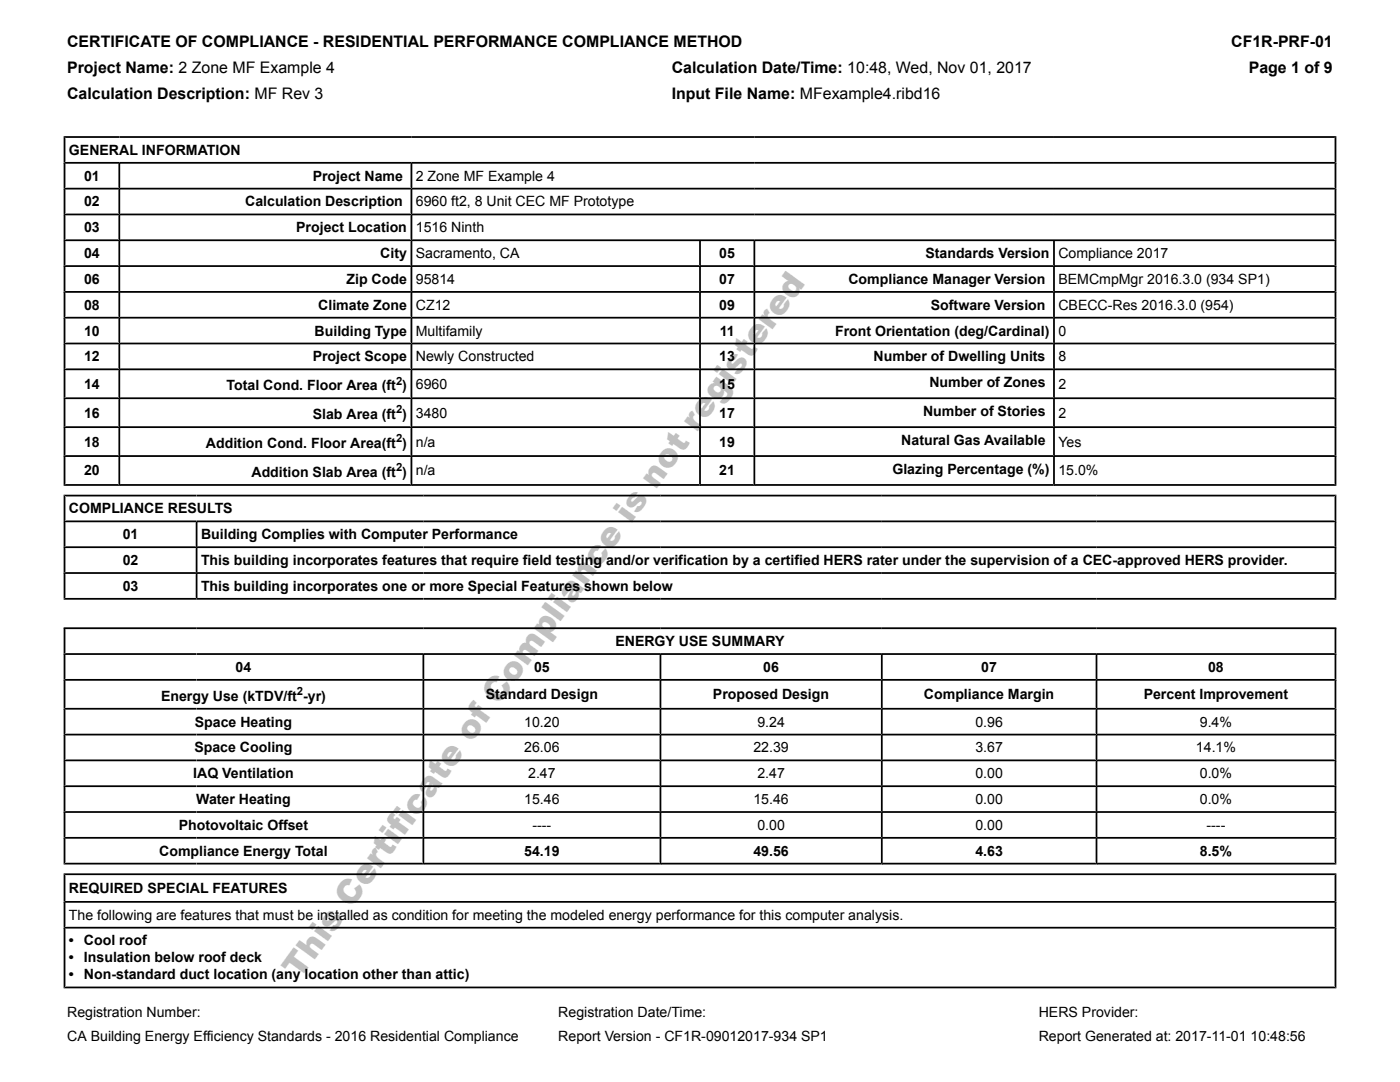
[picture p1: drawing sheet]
<svg xmlns="http://www.w3.org/2000/svg" width="279mm" height="216mm" viewBox="0 0 279 216" stroke-linecap="round" stroke-linejoin="round" font-family="sans-serif">
<defs><g id="words">
<text font-size="6.6" fill="#c0c0c0" x="59.8" y="195.5" transform="rotate(-54 59.8 195.5)">This Certificate of Compliance is not registered</text>
<g font-size="3.2">
<text x="13.4" y="9.4">CERTIFICATE OF COMPLIANCE - RESIDENTIAL PERFORMANCE COMPLIANCE METHOD</text>
<text x="245.7" y="9.4">CF1R-PRF-01</text>
<text x="13.4" y="14.6">Project Name: 2 Zone MF Example 4</text>
<text x="134.1" y="14.6">Calculation Date/Time: 10:48, Wed, Nov 01, 2017</text>
<text x="249.2" y="14.6">Page 1 of 9</text>
<text x="13.4" y="19.8">Calculation Description: MF Rev 3</text>
<text x="134.1" y="19.8">Input File Name: MFexample4.ribd16</text>
</g>
<g font-size="2.8">
<text x="13.8" y="30.9">GENERAL INFORMATION</text>
<text x="16.8" y="36">01</text>
<text x="16.8" y="41.2">02</text>
<text x="48.9" y="41.2">Calculation Description</text>
<text x="62.4" y="36">Project Name</text>
<text x="83" y="36">2 Zone MF Example 4</text>
<text x="83" y="41.2">6960 ft2, 8 Unit CEC MF Prototype</text>
<text x="16.8" y="46.3">03</text>
<text x="59.1" y="46.3">Project Location</text>
<text x="83" y="46.3">1516 Ninth</text>
<text x="16.8" y="51.5">04</text>
<text x="75.9" y="51.5">City</text>
<text x="83" y="51.5">Sacramento, CA</text>
<text x="143.6" y="51.5">05</text>
<text x="184.7" y="51.5">Standards Version</text>
<text x="211.2" y="51.5">Compliance 2017</text>
<text x="16.8" y="56.6">06</text>
<text x="69.2" y="56.6">Zip Code</text>
<text x="83" y="56.6">95814</text>
<text x="143.6" y="56.6">07</text>
<text x="169.3" y="56.6">Compliance Manager Version</text>
<text x="211.2" y="56.6">BEMCmpMgr 2016.3.0 (934 SP1)</text>
<text x="16.8" y="61.8">08</text>
<text x="63.5" y="61.8">Climate Zone</text>
<text x="83" y="61.8">CZ12</text>
<text x="143.6" y="61.8">09</text>
<text x="185.8" y="61.8">Software Version</text>
<text x="211.2" y="61.8">CBECC-Res 2016.3.0 (954)</text>
<text x="16.8" y="66.9">10</text>
<text x="62.8" y="66.9">Building Type</text>
<text x="83" y="66.9">Multifamily</text>
<text x="143.6" y="66.9">11</text>
<text x="166.7" y="66.9">Front Orientation (deg/Cardinal)</text>
<text x="211.2" y="66.9">0</text>
<text x="16.8" y="72.1">12</text>
<text x="16.8" y="77.6">14</text>
<text x="45.2" y="77.9">Total Cond. Floor Area (ft )</text>
<text x="62.4" y="72.1">Project Scope</text>
<text x="83" y="72.1">Newly Constructed</text>
<text x="83" y="77.6">6960</text>
<text x="143.6" y="72.1">13</text>
<text x="143.6" y="77.6">15</text>
<text x="174.3" y="72.1">Number of Dwelling Units</text>
<text x="185.5" y="77.2">Number of Zones</text>
<text x="211.2" y="72.1">8</text>
<text x="211.2" y="77.6">2</text>
<text x="16.8" y="83.3">16</text>
<text x="62.4" y="83.6">Slab Area (ft )</text>
<text x="83" y="83.3">3480</text>
<text x="143.6" y="83.3">17</text>
<text x="184.2" y="83">Number of Stories</text>
<text x="211.2" y="83.3">2</text>
<text x="16.8" y="89.1">18</text>
<text x="41.1" y="89.4">Addition Cond. Floor Area(ft )</text>
<text x="83" y="89.1">n/a</text>
<text x="143.6" y="89.1">19</text>
<text x="179.9" y="88.8">Natural Gas Available</text>
<text x="211.2" y="89.1">Yes</text>
<text x="16.8" y="94.9">20</text>
<text x="50.2" y="95.2">Addition Slab Area (ft )</text>
<text x="83" y="94.9">n/a</text>
<text x="143.6" y="94.9">21</text>
<text x="178.1" y="94.6">Glazing Percentage (%)</text>
<text x="211.2" y="94.9">15.0%</text>
<text x="13.8" y="102.4">COMPLIANCE RESULTS</text>
<text x="24.5" y="107.6">01</text>
<text x="40.1" y="107.6">Building Complies with Computer Performance</text>
<text x="24.5" y="112.7">02</text>
<text x="40.1" y="112.7">This building incorporates features that require field testing and/or verification by a certified HERS rater under the supervision of a CEC-approved HERS provider.</text>
<text x="24.5" y="117.9">03</text>
<text x="40.1" y="117.9">This building incorporates one or more Special Features shown below</text>
<text x="122.8" y="128.9">ENERGY USE SUMMARY</text>
<text x="47" y="134.1">04</text>
<text x="106.6" y="134.1">05</text>
<text x="152.3" y="134.1">06</text>
<text x="195.8" y="134.1">07</text>
<text x="241.1" y="134.1">08</text>
<text x="32.1" y="139.8">Energy Use (kTDV/ft -yr)</text>
<text x="96.9" y="139.5">Standard Design</text>
<text x="142.3" y="139.5">Proposed Design</text>
<text x="184.4" y="139.5">Compliance Margin</text>
<text x="228.2" y="139.5">Percent Improvement</text>
<text x="38.9" y="145">Space Heating</text>
<text x="104.6" y="145">10.20</text>
<text x="151.1" y="145">9.24</text>
<text x="194.7" y="145">0.96</text>
<text x="239.5" y="145">9.4%</text>
<text x="38.6" y="155.3">IAQ Ventilation</text>
<text x="38.8" y="150.1">Space Cooling</text>
<text x="104.6" y="150.1">26.06</text>
<text x="105.4" y="155.3">2.47</text>
<text x="150.4" y="150.1">22.39</text>
<text x="151.1" y="155.3">2.47</text>
<text x="194.7" y="150.1">3.67</text>
<text x="194.7" y="155.3">0.00</text>
<text x="238.7" y="150.1">14.1%</text>
<text x="239.5" y="155.3">0.0%</text>
<text x="39.2" y="160.4">Water Heating</text>
<text x="104.6" y="160.4">15.46</text>
<text x="150.4" y="160.4">15.46</text>
<text x="194.7" y="160.4">0.00</text>
<text x="239.5" y="160.4">0.0%</text>
<text x="35.7" y="165.6">Photovoltaic Offset</text>
<text x="106.3" y="165.6">----</text>
<text x="151.1" y="165.6">0.00</text>
<text x="194.7" y="165.6">0.00</text>
<text x="240.8" y="165.6">----</text>
<text x="31.8" y="170.7">Compliance Energy Total</text>
<text x="104.6" y="170.7">54.19</text>
<text x="150.4" y="170.7">49.56</text>
<text x="194.7" y="170.7">4.63</text>
<text x="239.5" y="170.7">8.5%</text>
<text x="13.8" y="178.2">REQUIRED SPECIAL FEATURES</text>
<text x="13.8" y="183.5">The following are features that must be installed as condition for meeting the modeled energy performance for this computer analysis.</text>
<text x="13.8" y="188.7">•</text>
<text x="16.8" y="188.7">Cool roof</text>
<text x="13.8" y="192">•</text>
<text x="13.8" y="195.4">•</text>
<text x="16.8" y="192">Insulation below roof deck</text>
<text x="16.8" y="195.4">Non-standard duct location (any location other than attic)</text>
<text x="13.4" y="202.8">Registration Number:</text>
<text x="111.4" y="202.8">Registration Date/Time:</text>
<text x="207.3" y="202.8">HERS Provider:</text>
<text x="13.4" y="207.6">CA Building Energy Efficiency Standards - 2016 Residential Compliance</text>
<text x="111.4" y="207.6">Report Version - CF1R-09012017-934 SP1</text>
<text x="207.3" y="207.6">Report Generated at: 2017-11-01 10:48:56</text>
</g>
<g font-size="2.3">
<text x="79" y="76.7">2</text>
<text x="79" y="82.5">2</text>
<text x="79" y="88.3">2</text>
<text x="79" y="94">2</text>
<text x="59.3" y="138.7">2</text>
</g>
</g></defs>
<g fill="none" stroke="#000" stroke-width=".35">
<path d="M12.7 27.3h254M12.7 32.5h254M12.7 37.6h254M12.9 27.2v69.7M23.8 32.5v64.4M82.1 32.5v64.4M266.5 27.2v69.7M12.7 42.8h254M12.7 47.9h254M12.7 53.1h254M12.7 58.2h254M139.7 47.9v49"/>
<path d="M150.6 47.9v49M210.3 47.9v49M12.7 63.4h254M12.7 68.5h254M12.7 73.7h254M12.7 79.5h254M12.7 85.2h254M12.7 91h254M12.7 96.8h254M12.7 98.9h254M12.9 98.7v20.8M266.5 98.7v20.8"/>
<path d="M12.7 104h254M12.7 109.2h254M12.7 114.3h254M12.7 119.5h254M39.2 104v15.5M12.7 125.4h254M12.7 130.5h254M12.7 135.7h254M12.9 125.4v47.1M84.5 130.5v42M131.8 130.5v42M176 130.5v42"/>
<path d="M218.8 130.5v42M266.5 125.4v47.1M12.7 141.4h254M12.7 146.6h254M12.7 151.7h254M12.7 156.9h254M12.7 162h254M12.7 167.2h254M12.7 172.3h254M12.7 174.4h254M12.7 180h254M12.9 174.3v22.9"/>
<path d="M266.5 174.3v22.9M12.7 185.1h254M12.7 197h254"/>
</g>
<use href="#words"/>
</svg>
